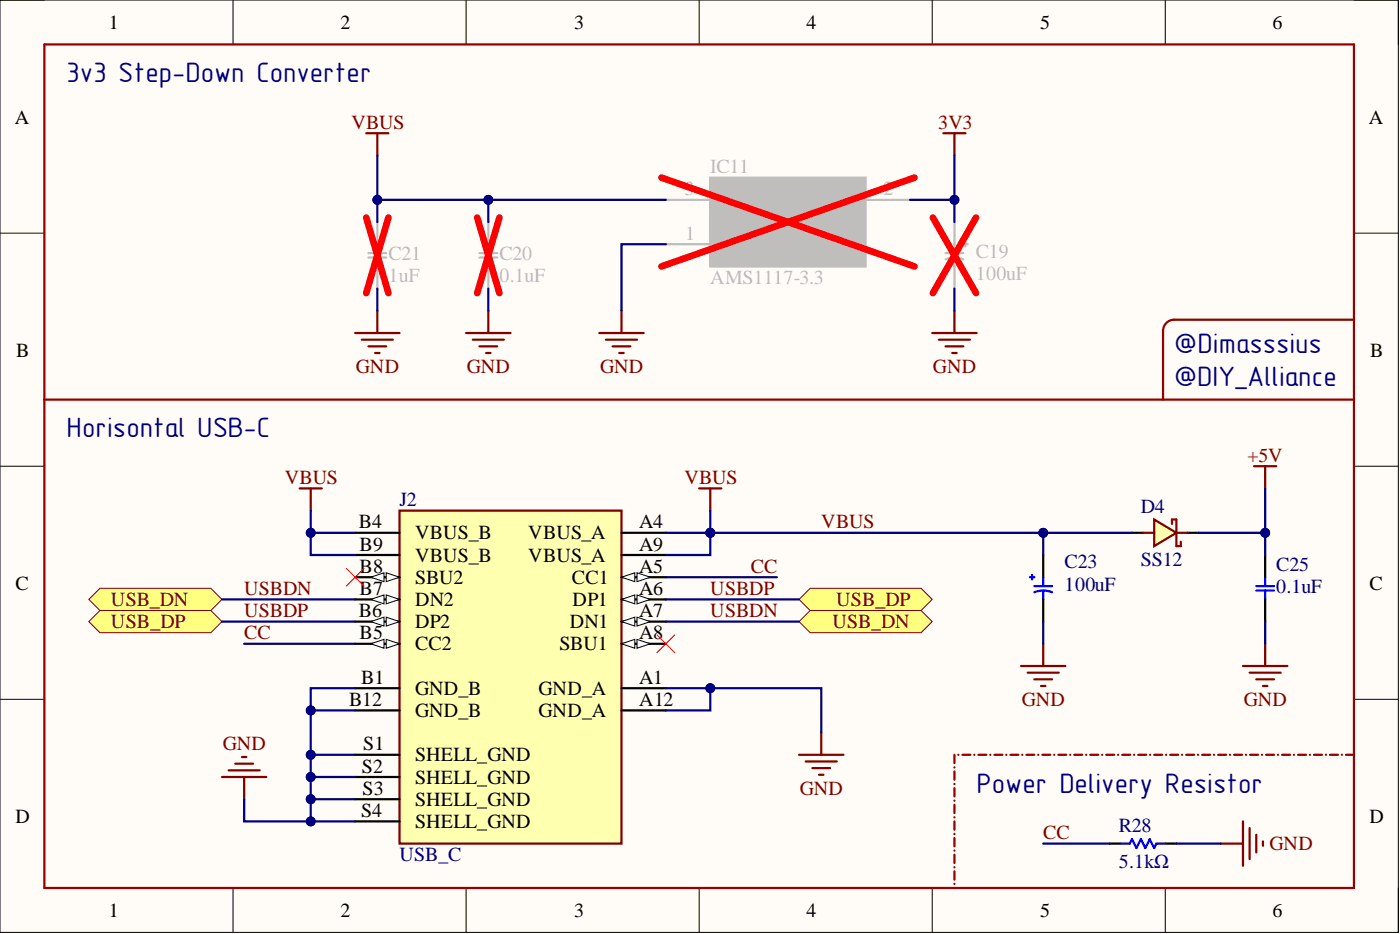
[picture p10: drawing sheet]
<svg xmlns="http://www.w3.org/2000/svg" width="160mm" height="107mm" viewBox="0 0 160 107" stroke-linecap="round" stroke-linejoin="round" font-family="sans-serif">
<defs><g id="words">
<g font-size="3.2" fill="#000080">
<text x="7.6" y="9.4">3v3 Step-Down Converter</text>
<text x="134" y="40.3">@Dimasssius</text>
<text x="134" y="44.1">@DIY_Alliance</text>
<text x="7.6" y="49.9">Horisontal USB-C</text>
<text x="111.5" y="90.4">Power Delivery Resistor</text>
</g>
<g font-size="2.3">
<text x="12.4" y="3.3">1</text>
<text x="38.8" y="3.3">2</text>
<text x="65.5" y="3.3">3</text>
<text x="92.1" y="3.3">4</text>
<text x="118.7" y="3.3">5</text>
<text x="145.3" y="3.3">6</text>
<text x="1.7" y="14.1">A</text>
<text x="156.2" y="14.1">A</text>
<text x="1.9" y="40.7">B</text>
<text x="156.4" y="40.7">B</text>
<text x="41" y="60.3">B4</text>
<text x="41" y="62.8">B9</text>
<text x="41" y="65.3">B8</text>
<text x="47.4" y="61.5">VBUS_B</text>
<text x="47.4" y="64.1">VBUS_B</text>
<text x="60.3" y="61.5">VBUS_A</text>
<text x="60.3" y="64.1">VBUS_A</text>
<text x="73" y="60.3">A4</text>
<text x="73" y="62.8">A9</text>
<text x="73" y="65.3">A5</text>
<text x="1.8" y="67.3">C</text>
<text x="41" y="70.4">B6</text>
<text x="41" y="67.9">B7</text>
<text x="47.4" y="66.6">SBU2</text>
<text x="47.4" y="69.1">DN2</text>
<text x="47.4" y="71.7">DP2</text>
<text x="65" y="71.7">DN1</text>
<text x="65.3" y="66.6">CC1</text>
<text x="65.4" y="69.1">DP1</text>
<text x="73" y="67.9">A6</text>
<text x="73" y="70.4">A7</text>
<text x="156.3" y="67.3">C</text>
<text x="41" y="72.9">B5</text>
<text x="41.2" y="78">B1</text>
<text x="47.4" y="74.2">CC2</text>
<text x="63.8" y="74.2">SBU1</text>
<text x="73" y="72.9">A8</text>
<text x="73" y="78">A1</text>
<text x="39.9" y="80.5">B12</text>
<text x="47.4" y="79.3">GND_B</text>
<text x="47.4" y="81.8">GND_B</text>
<text x="61.5" y="79.3">GND_A</text>
<text x="61.5" y="81.8">GND_A</text>
<text x="73" y="80.5">A12</text>
<text x="41.3" y="88.1">S2</text>
<text x="41.5" y="85.6">S1</text>
<text x="47.4" y="86.9">SHELL_GND</text>
<text x="47.4" y="89.4">SHELL_GND</text>
<text x="1.8" y="93.9">D</text>
<text x="41.2" y="93.2">S4</text>
<text x="41.4" y="90.7">S3</text>
<text x="47.4" y="91.9">SHELL_GND</text>
<text x="47.4" y="94.5">SHELL_GND</text>
<text x="156.3" y="93.9">D</text>
<text x="12.4" y="104.6">1</text>
<text x="38.8" y="104.6">2</text>
<text x="65.5" y="104.6">3</text>
<text x="92.1" y="104.6">4</text>
<text x="118.7" y="104.6">5</text>
<text x="145.3" y="104.6">6</text>
</g>
<g font-size="2.3" fill="#800000">
<text x="40.1" y="14.7">VBUS</text>
<text x="107.1" y="14.7">3V3</text>
<text x="40.6" y="42.5">GND</text>
<text x="53.3" y="42.5">GND</text>
<text x="68.5" y="42.5">GND</text>
<text x="106.5" y="42.5">GND</text>
<text x="142.4" y="52.7">+5V</text>
<text x="32.5" y="55.2">VBUS</text>
<text x="78.1" y="55.2">VBUS</text>
<text x="85.7" y="65.3">CC</text>
<text x="93.7" y="60.3">VBUS</text>
<text x="12.7" y="71.7">USB_DP</text>
<text x="12.7" y="69.1">USB_DN</text>
<text x="27.9" y="67.9">USBDN</text>
<text x="27.9" y="70.4">USBDP</text>
<text x="81.1" y="70.4">USBDN</text>
<text x="81.1" y="67.9">USBDP</text>
<text x="95" y="71.7">USB_DN</text>
<text x="95.4" y="69.1">USB_DP</text>
<text x="27.9" y="72.9">CC</text>
<text x="116.6" y="80.5">GND</text>
<text x="142" y="80.5">GND</text>
<text x="25.4" y="85.6">GND</text>
<text x="91.3" y="90.7">GND</text>
<text x="119.1" y="95.7">CC</text>
<text x="144.9" y="97">GND</text>
</g>
<g font-size="2.3" fill="#bfbebc">
<text x="78.1" y="22.3">3</text>
<text x="81.1" y="19.8">IC11</text>
<text x="82.8" y="23.6">VIN</text>
<text x="90.7" y="23.6">VOUT</text>
<text x="100.8" y="22.3">2</text>
<text x="44.3" y="29.6">C21</text>
<text x="57" y="29.6">C20</text>
<text x="78.2" y="27.4">1</text>
<text x="82.8" y="28.6">GND</text>
<text x="111.4" y="29.4">C19</text>
<text x="44.3" y="32.2">1uF</text>
<text x="57" y="32.2">0.1uF</text>
<text x="81.1" y="32.4">AMS1117-3.3</text>
<text x="111.4" y="31.9">100uF</text>
</g>
<g font-size="2.3" fill="#000080">
<text x="45.6" y="57.7">J2</text>
<text x="130.2" y="58.5">D4</text>
<text x="121.5" y="64.8">C23</text>
<text x="130.2" y="64.6">SS12</text>
<text x="145.7" y="65.1">C25</text>
<text x="121.5" y="67.4">100uF</text>
<text x="145.7" y="67.6">0.1uF</text>
<text x="127.7" y="95">R28</text>
<text x="45.6" y="98.3">USB_C</text>
<text x="127.7" y="99">5.1kΩ</text>
</g>
</g></defs>
<path d="M0 0h159.6v106.4h-159.6z" fill-rule="evenodd" fill="#fffcf8"/>
<path d="M0 0h159.6v106.4h-159.6z" fill="none" stroke="#000" stroke-width=".11"/>
<path d="M5.1 5.1h149.5v96.2h-149.5z" fill-rule="evenodd" fill="#fffcf8"/>
<g fill="none" stroke="#000" stroke-width=".11">
<path d="M0 0h5.1M5.1 5.1h149.5v96.2h-149.5zM26.6 0v5.1M53.2 0v5.1M79.8 0v5.1M106.4 0v5.1M133 0v5.1M154.6 0h5v5.1M0 26.6h5.1M154.6 26.6h5M0 53.2h5.1M154.6 53.2h5"/>
<path d="M0 79.8h5.1M154.6 79.8h5M26.6 101.3v5.1M53.2 101.3v5.1M79.8 101.3v5.1M106.4 101.3v5.1M133 101.3v5.1M159.6 101.3v5.1"/>
</g>
<path d="M45.6 58.2h25.3v38h-25.3z" fill-rule="evenodd" fill="#ffffb0"/>
<path d="M45.6 58.2h25.3v38h-25.3z" fill="none" stroke="#800000" stroke-width=".25"/>
<path d="M70.9 60.8h5.1M70.9 63.3h5.1M70.9 65.8h5.1" fill="none" stroke="#000" stroke-width=".25"/>
<path d="M70.9 65.8l1.6-.5v1z" fill="#f8fcff"/>
<path d="M70.9 65.8l1.6-.5v1z" fill="none" stroke="#000" stroke-width=".11"/>
<path d="M72.7 65.3l1.5 .5-1.5 .5z" fill="#f8fcff"/>
<path d="M72.7 65.3l1.5 .5-1.5 .5z" fill="none" stroke="#000" stroke-width=".11"/>
<path d="M70.9 68.4h5.1" fill="none" stroke="#000" stroke-width=".25"/>
<path d="M70.9 68.4l1.6-.5v1z" fill="#f8fcff"/>
<path d="M70.9 68.4l1.6-.5v1z" fill="none" stroke="#000" stroke-width=".11"/>
<path d="M72.7 67.9l1.5 .5-1.5 .5z" fill="#f8fcff"/>
<path d="M72.7 67.9l1.5 .5-1.5 .5z" fill="none" stroke="#000" stroke-width=".11"/>
<path d="M70.9 70.9h5.1" fill="none" stroke="#000" stroke-width=".25"/>
<path d="M70.9 70.9l1.6-.5v1z" fill="#f8fcff"/>
<path d="M70.9 70.9l1.6-.5v1z" fill="none" stroke="#000" stroke-width=".11"/>
<path d="M72.7 70.4l1.5 .5-1.5 .5z" fill="#f8fcff"/>
<path d="M72.7 70.4l1.5 .5-1.5 .5z" fill="none" stroke="#000" stroke-width=".11"/>
<path d="M70.9 73.4h5.1" fill="none" stroke="#000" stroke-width=".25"/>
<path d="M70.9 73.4l1.6-.5v1z" fill="#f8fcff"/>
<path d="M70.9 73.4l1.6-.5v1z" fill="none" stroke="#000" stroke-width=".11"/>
<path d="M72.7 72.9l1.5 .5-1.5 .5z" fill="#f8fcff"/>
<path d="M72.7 72.9l1.5 .5-1.5 .5z" fill="none" stroke="#000" stroke-width=".11"/>
<path d="M40.5 60.8h5.1M40.5 63.3h5.1M40.5 65.8h5.1M70.9 78.5h5.1M70.9 81h5.1" fill="none" stroke="#000" stroke-width=".25"/>
<path d="M44.1 65.3l1.5 .5-1.5 .5z" fill="#f8fcff"/>
<path d="M44.1 65.3l1.5 .5-1.5 .5z" fill="none" stroke="#000" stroke-width=".11"/>
<path d="M42.3 65.8l1.5-.5v1z" fill="#f8fcff"/>
<path d="M42.3 65.8l1.5-.5v1z" fill="none" stroke="#000" stroke-width=".11"/>
<path d="M40.5 68.4h5.1" fill="none" stroke="#000" stroke-width=".25"/>
<path d="M44.1 67.9l1.5 .5-1.5 .5z" fill="#f8fcff"/>
<path d="M44.1 67.9l1.5 .5-1.5 .5z" fill="none" stroke="#000" stroke-width=".11"/>
<path d="M42.3 68.4l1.5-.5v1z" fill="#f8fcff"/>
<path d="M42.3 68.4l1.5-.5v1z" fill="none" stroke="#000" stroke-width=".11"/>
<path d="M40.5 70.9h5.1" fill="none" stroke="#000" stroke-width=".25"/>
<path d="M44.1 70.4l1.5 .5-1.5 .5z" fill="#f8fcff"/>
<path d="M44.1 70.4l1.5 .5-1.5 .5z" fill="none" stroke="#000" stroke-width=".11"/>
<path d="M42.3 70.9l1.5-.5v1z" fill="#f8fcff"/>
<path d="M42.3 70.9l1.5-.5v1z" fill="none" stroke="#000" stroke-width=".11"/>
<path d="M40.5 73.4h5.1" fill="none" stroke="#000" stroke-width=".25"/>
<path d="M44.1 72.9l1.5 .5-1.5 .5z" fill="#f8fcff"/>
<path d="M44.1 72.9l1.5 .5-1.5 .5z" fill="none" stroke="#000" stroke-width=".11"/>
<path d="M42.3 73.4l1.5-.5v1z" fill="#f8fcff"/>
<path d="M42.3 73.4l1.5-.5v1z" fill="none" stroke="#000" stroke-width=".11"/>
<path d="M40.5 78.5h5.1M129.2 60.8h1.3M135.5 60.8h1.3M40.5 81h5.1M40.5 86.1h5.1M40.5 88.6h5.1M40.5 91.2h5.1M40.5 93.7h5.1" fill="none" stroke="#000" stroke-width=".25"/>
<path d="M131.7 59.3l2.6 1.5-2.6 1.5z" fill="#ffffb0"/>
<path d="M131.7 59.3l2.6 1.5-2.6 1.5zM134.3 59.3v3M130.5 60.8h1.2M134.3 60.8h1.2" fill="none" stroke="#800000" stroke-width=".25"/>
<path d="M134.3 59.3h-.5v.5M134.8 61.8v.5h-.5" fill="none" stroke="#980000" stroke-width=".25"/>
<path d="M81.1 20.3h17.7v10.1h-17.7z" fill-rule="evenodd" fill="#bfbebc"/>
<g fill="none" stroke="#bfbebc" stroke-width=".25">
<path d="M42.1 28.9h2M42.1 29.4h2M43.1 25.3v3.6M43.1 29.4v3.5M54.7 28.9h2.1M54.7 29.4h2.1M55.7 25.3v3.6M55.7 29.4v3.5M76 27.9h5.1M76 22.8h5.1M81.1 20.3h17.7v10.1h-17.7zM98.8 22.8h5.1"/>
<path d="M107.9 28.9h2.1M107.9 29.6a2.65 2.65 0 0 1 2.1 0M108.9 25.3v3.6M108.9 29.4v3.5M110 27.9h.5M110.2 27.6v.5"/>
</g>
<path d="M41.8 24.8l2.5 8.6M44.3 24.8l-2.5 8.6M54.5 24.8l2.5 8.6M57 24.8l-2.5 8.6M75.5 20.3l28.9 10.1M104.4 20.3l-28.9 10.1M106.5 24.8l4.9 8.6M111.4 24.8l-4.9 8.6" fill="none" stroke="#f00" stroke-width=".76"/>
<path d="M117.6 65.8h.5M117.8 65.6v.5M118.1 67.6a2.65 2.65 0 0 1 2 0M118.1 66.9h2M119.1 65.8v1.1M119.1 67.4v1M143.4 66.9h2M143.4 67.4h2M144.4 65.8v1.1M144.4 67.4v1M127.9 96.2h1.1l.2-.5 .5 1 .5-1 .5 1 .5-1 .5 1 .3-.5h1" fill="none" stroke="#00f" stroke-width=".25"/>
<path d="M119.1 63.3v2.5M119.1 68.4v2.5M144.4 63.3v2.5M144.4 68.4v2.5M126.7 96.2h1.2M133 96.2h1.3" fill="none" stroke="#000" stroke-width=".25"/>
<g fill="none" stroke="#800000" stroke-width=".25">
<path d="M41.8 15.2h2.5M43.1 15.2v2.5M107.7 15.2h2.5M108.9 15.2v2.5M40.5 38h5.1M41.3 38.7h3.5M42.1 39.5h2M43.1 35.5v2.5M53.2 38h5.1M54 38.7h3.5M54.7 39.5h2.1M55.7 35.5v2.5"/>
<path d="M68.4 38h5.1M69.2 38.7h3.5M69.9 39.5h2.1M70.9 35.5v2.5M106.4 38h5.1M107.2 38.7h3.5M107.9 39.5h2.1M108.9 35.5v2.5M42.8 40.3h.5M55.5 40.3h.5M70.7 40.3h.5M79.8 55.7h2.5"/>
<path d="M81.1 55.7v2.5M108.7 40.3h.5M143.2 53.2h2.5M144.4 53.2v2.5M116.5 76h5.1M117.3 76.7h3.6M118.1 77.5h2M118.8 78.2h.5M119.1 73.4v2.6M141.9 76h5.1M142.6 76.7h3.6M143.4 77.5h2"/>
<path d="M144.2 78.2h.5M144.4 73.4v2.6M25.3 88.6h5.1M26.1 87.9h3.5M26.9 87.1h2M27.6 86.4h.5M27.9 88.6v2.6M91.2 86.1h5.1M92 86.9h3.5M92.7 87.6h2.1M93.5 88.4h.5M93.7 83.6v2.5"/>
</g>
<path d="M39.5 64.8l2.1 2.1M41.6 64.8l-2.1 2.1M75 72.4l2 2.1M77 72.4l-2 2.1" fill="none" stroke="#f00" stroke-width=".11"/>
<path d="M91.2 68.4l1.3-1.3h12.6l1.3 1.3-1.3 1.2h-12.6z" fill-rule="evenodd" fill="#ffff80"/>
<path d="M91.2 68.4l1.3-1.3h12.6l1.3 1.3-1.3 1.2h-12.6z" fill="none" stroke="#800000" stroke-width=".11"/>
<path d="M91.2 70.9l1.3-1.3h12.6l1.3 1.3-1.3 1.3h-12.6z" fill-rule="evenodd" fill="#ffff80"/>
<path d="M91.2 70.9l1.3-1.3h12.6l1.3 1.3-1.3 1.3h-12.6z" fill="none" stroke="#800000" stroke-width=".11"/>
<path d="M34.2 55.7h2.5M35.5 55.7v2.5" fill="none" stroke="#800000" stroke-width=".25"/>
<path d="M10.1 70.9l1.3-1.3h12.7l1.2 1.3-1.2 1.3h-12.7z" fill-rule="evenodd" fill="#ffff80"/>
<path d="M10.1 70.9l1.3-1.3h12.7l1.2 1.3-1.2 1.3h-12.7z" fill="none" stroke="#800000" stroke-width=".11"/>
<path d="M10.1 68.4l1.3-1.3h12.7l1.2 1.3-1.2 1.2h-12.7z" fill-rule="evenodd" fill="#ffff80"/>
<path d="M10.1 68.4l1.3-1.3h12.7l1.2 1.3-1.2 1.2h-12.7z" fill="none" stroke="#800000" stroke-width=".11"/>
<path d="M5.1 5.1h149.5v96.2h-149.5zM5.1 45.6h149.5" fill="none" stroke="#980000" stroke-width=".25"/>
<path d="M139.4 96.2h2.5M141.9 93.7v5.1M142.6 94.5v3.5M143.4 95.2v2M144.2 96v.5" fill="none" stroke="#800000" stroke-width=".25"/>
<path d="M76 68.4h15.2M76 70.9h15.2M27.9 91.2v2.5h7.6" fill="none" stroke="#000080" stroke-width=".25"/>
<circle cx="35.5" cy="93.7" r=".51" fill="#000080"/>
<circle cx="35.5" cy="93.7" r=".51" fill="none" stroke="#000080" stroke-width=".11"/>
<path d="M81.1 60.8v2.5h-5.1" fill="none" stroke="#000080" stroke-width=".25"/>
<circle cx="81.1" cy="60.8" r=".51" fill="#000080"/>
<circle cx="81.1" cy="60.8" r=".51" fill="none" stroke="#000080" stroke-width=".11"/>
<path d="M81.1 78.5v2.5h-5.1" fill="none" stroke="#000080" stroke-width=".25"/>
<circle cx="81.1" cy="78.5" r=".51" fill="#000080"/>
<circle cx="81.1" cy="78.5" r=".51" fill="none" stroke="#000080" stroke-width=".11"/>
<path d="M81.1 58.2v2.6" fill="none" stroke="#000080" stroke-width=".25"/>
<circle cx="81.1" cy="60.8" r=".51" fill="#000080"/>
<circle cx="81.1" cy="60.8" r=".51" fill="none" stroke="#000080" stroke-width=".11"/>
<path d="M119.1 60.8v2.5M144.4 70.9v2.5" fill="none" stroke="#000080" stroke-width=".25"/>
<circle cx="119.1" cy="60.8" r=".51" fill="#000080"/>
<circle cx="119.1" cy="60.8" r=".51" fill="none" stroke="#000080" stroke-width=".11"/>
<path d="M55.7 22.8v2.5M55.7 32.9v2.6M119.1 70.9v2.5" fill="none" stroke="#000080" stroke-width=".25"/>
<circle cx="55.7" cy="22.8" r=".51" fill="#000080"/>
<circle cx="55.7" cy="22.8" r=".51" fill="none" stroke="#000080" stroke-width=".11"/>
<path d="M43.1 22.8v2.5" fill="none" stroke="#000080" stroke-width=".25"/>
<circle cx="43.1" cy="22.8" r=".51" fill="#000080"/>
<circle cx="43.1" cy="22.8" r=".51" fill="none" stroke="#000080" stroke-width=".11"/>
<path d="M43.1 32.9v2.6M108.9 22.8v2.5" fill="none" stroke="#000080" stroke-width=".25"/>
<circle cx="108.9" cy="22.8" r=".51" fill="#000080"/>
<circle cx="108.9" cy="22.8" r=".51" fill="none" stroke="#000080" stroke-width=".11"/>
<path d="M43.1 17.7v5.1h32.9M108.9 32.9v2.6" fill="none" stroke="#000080" stroke-width=".25"/>
<circle cx="43.1" cy="22.8" r=".51" fill="#000080"/>
<circle cx="43.1" cy="22.8" r=".51" fill="none" stroke="#000080" stroke-width=".11"/>
<circle cx="55.7" cy="22.8" r=".51" fill="#000080"/>
<circle cx="55.7" cy="22.8" r=".51" fill="none" stroke="#000080" stroke-width=".11"/>
<path d="M108.9 17.7v5.1h-5" fill="none" stroke="#000080" stroke-width=".25"/>
<circle cx="108.9" cy="22.8" r=".51" fill="#000080"/>
<circle cx="108.9" cy="22.8" r=".51" fill="none" stroke="#000080" stroke-width=".11"/>
<path d="M144.4 60.8v2.5" fill="none" stroke="#000080" stroke-width=".25"/>
<circle cx="144.4" cy="60.8" r=".51" fill="#000080"/>
<circle cx="144.4" cy="60.8" r=".51" fill="none" stroke="#000080" stroke-width=".11"/>
<path d="M76 78.5h17.7v5.1" fill="none" stroke="#000080" stroke-width=".25"/>
<circle cx="81.1" cy="78.5" r=".51" fill="#000080"/>
<circle cx="81.1" cy="78.5" r=".51" fill="none" stroke="#000080" stroke-width=".11"/>
<path d="M35.5 58.2v5.1h5" fill="none" stroke="#000080" stroke-width=".25"/>
<circle cx="35.5" cy="60.8" r=".51" fill="#000080"/>
<circle cx="35.5" cy="60.8" r=".51" fill="none" stroke="#000080" stroke-width=".11"/>
<path d="M35.5 60.8h5" fill="none" stroke="#000080" stroke-width=".25"/>
<circle cx="35.5" cy="60.8" r=".51" fill="#000080"/>
<circle cx="35.5" cy="60.8" r=".51" fill="none" stroke="#000080" stroke-width=".11"/>
<path d="M76 60.8h53.2" fill="none" stroke="#000080" stroke-width=".25"/>
<circle cx="81.1" cy="60.8" r=".51" fill="#000080"/>
<circle cx="81.1" cy="60.8" r=".51" fill="none" stroke="#000080" stroke-width=".11"/>
<circle cx="119.1" cy="60.8" r=".51" fill="#000080"/>
<circle cx="119.1" cy="60.8" r=".51" fill="none" stroke="#000080" stroke-width=".11"/>
<path d="M76 27.9h-5.1v7.6M35.5 91.2h5" fill="none" stroke="#000080" stroke-width=".25"/>
<circle cx="35.5" cy="91.2" r=".51" fill="#000080"/>
<circle cx="35.5" cy="91.2" r=".51" fill="none" stroke="#000080" stroke-width=".11"/>
<path d="M35.5 88.6h5" fill="none" stroke="#000080" stroke-width=".25"/>
<circle cx="35.5" cy="88.6" r=".51" fill="#000080"/>
<circle cx="35.5" cy="88.6" r=".51" fill="none" stroke="#000080" stroke-width=".11"/>
<path d="M35.5 86.1h5" fill="none" stroke="#000080" stroke-width=".25"/>
<circle cx="35.5" cy="86.1" r=".51" fill="#000080"/>
<circle cx="35.5" cy="86.1" r=".51" fill="none" stroke="#000080" stroke-width=".11"/>
<path d="M35.5 81h5" fill="none" stroke="#000080" stroke-width=".25"/>
<circle cx="35.5" cy="81" r=".51" fill="#000080"/>
<circle cx="35.5" cy="81" r=".51" fill="none" stroke="#000080" stroke-width=".11"/>
<path d="M40.5 78.5h-5v15.2h5" fill="none" stroke="#000080" stroke-width=".25"/>
<circle cx="35.5" cy="81" r=".51" fill="#000080"/>
<circle cx="35.5" cy="81" r=".51" fill="none" stroke="#000080" stroke-width=".11"/>
<circle cx="35.5" cy="86.1" r=".51" fill="#000080"/>
<circle cx="35.5" cy="86.1" r=".51" fill="none" stroke="#000080" stroke-width=".11"/>
<circle cx="35.5" cy="88.6" r=".51" fill="#000080"/>
<circle cx="35.5" cy="88.6" r=".51" fill="none" stroke="#000080" stroke-width=".11"/>
<circle cx="35.5" cy="91.2" r=".51" fill="#000080"/>
<circle cx="35.5" cy="91.2" r=".51" fill="none" stroke="#000080" stroke-width=".11"/>
<circle cx="35.5" cy="93.7" r=".51" fill="#000080"/>
<circle cx="35.5" cy="93.7" r=".51" fill="none" stroke="#000080" stroke-width=".11"/>
<path d="M144.4 55.7v5.1h-7.6M25.3 68.4h15.2M25.3 70.9h15.2" fill="none" stroke="#000080" stroke-width=".25"/>
<circle cx="144.4" cy="60.8" r=".51" fill="#000080"/>
<circle cx="144.4" cy="60.8" r=".51" fill="none" stroke="#000080" stroke-width=".11"/>
<path d="M27.9 73.4h12.6M76 65.8h12.7M119.1 96.2h7.6M134.3 96.2h5.1" fill="none" stroke="#000080" stroke-width=".25"/>
<g fill="none" stroke="#980000" stroke-width=".25">
<path d="M154.6 36.5h-20.6a1.27 1.27 0 0 0-1.2 1.2v7.9M108.9 86.1v.9M108.9 87.5h.1M108.9 88v.9M108.9 89.4h.1M108.9 89.9v.9M108.9 91.3h.1M108.9 91.8v.9M108.9 93.2h.1M108.9 93.7v.9M108.9 95.1h.1M108.9 95.6v.9"/>
<path d="M108.9 97h.1M108.9 97.5v.9M108.9 98.9h.1M108.9 99.4v.9M109.4 86.1h.1M109.9 86.1h.9M111.2 86.1h.1M111.7 86.1h.9M113 86.1h.1M113.5 86.1h.9M114.9 86.1h.1M115.3 86.1h.9"/>
<path d="M116.7 86.1h.1M117.2 86.1h.9M118.5 86.1h.1M119 86.1h.9M120.3 86.1h.1M120.8 86.1h.9M122.2 86.1h.1M122.6 86.1h.9M124 86.1h.1M124.5 86.1h.9M125.8 86.1h.1M126.3 86.1h.9"/>
<path d="M127.6 86.1h.1M128.1 86.1h.9M129.5 86.1h.1M129.9 86.1h.9M131.3 86.1h.1M131.7 86.1h1M133.1 86.1h.1M133.6 86.1h.9M134.9 86.1h.1M135.4 86.1h.9M136.7 86.1h.1M137.2 86.1h.9"/>
<path d="M138.6 86.1h.1M139 86.1h1M140.4 86.1h.1M140.9 86.1h.9M142.2 86.1h.1M142.7 86.1h.9M144 86.1h.1M144.5 86.1h.9M145.9 86.1h.1M146.3 86.1h1M147.7 86.1h.1M148.2 86.1h.9"/>
<path d="M149.5 86.1h.1M150 86.1h.9M151.3 86.1h.1M151.8 86.1h.9M153.2 86.1h.1M153.6 86.1h1M108.9 100.8h.1"/>
</g>
<use href="#words"/>
</svg>
